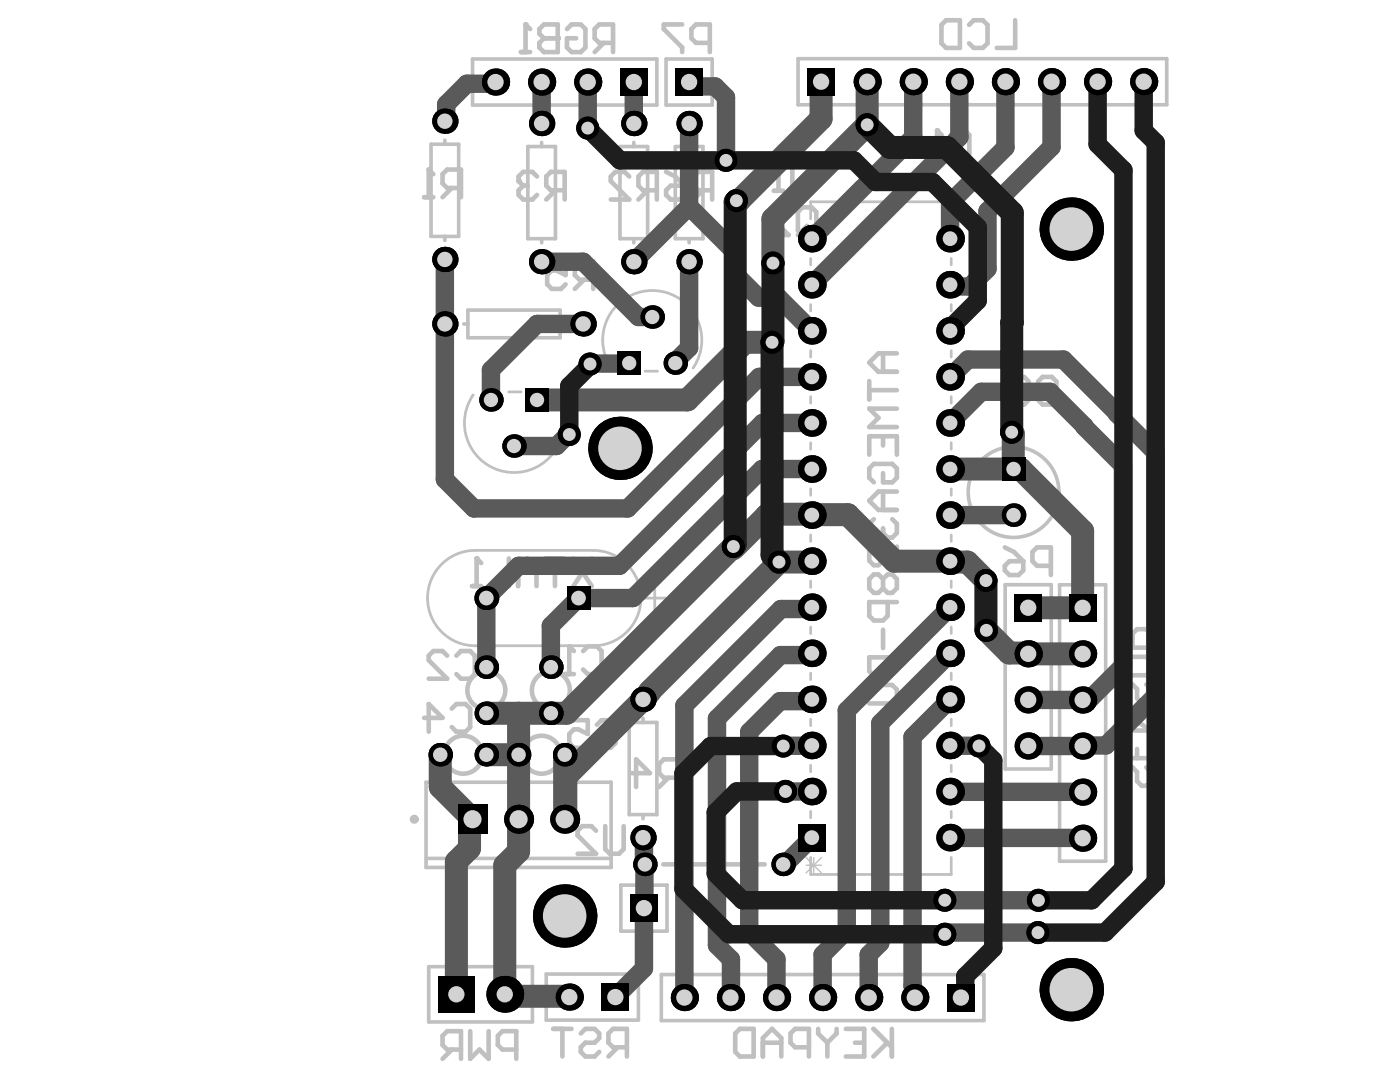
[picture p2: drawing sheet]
<svg xmlns="http://www.w3.org/2000/svg" width="279mm" height="216mm" viewBox="0 0 279 216" stroke-linecap="round" stroke-linejoin="round" font-family="sans-serif">
<g fill="none" stroke="#c0c0c0" stroke-width=".72">
<path d="M94.3 11.8h36.8v9.2h-36.8zM132.9 11.8h9.2v9.2h-9.2zM159.3 11.7h73.5v9.2h-73.5zM86 28.8h5.5v18.4h-5.5zM88.8 28v.8M105.3 29.2h5.6v18.4h-5.6zM108.1 28.4v.8M123.7 29.2h5.5v18.4h-5.5zM126.5 28.4v.8M134.8 29.2h5.5v18.4h-5.5zM137.5 28.4v.8M88.8 47.2v.8"/>
<path d="M108.1 47.6v.9M126.5 47.6v.9M137.5 47.6v.9M92.6 64.6h.8M93.4 61.9h18.4v5.5h-18.4zM111.8 64.6h.8M200.6 116.7h9.2v36.7h-9.2zM211.5 116.7h9.2v55.1h-9.2zM85 156.1h37v17h-37zM125.6 144.2h5.5v18.3h-5.5zM128.3 143.3v.9M85 171.3h37"/>
<path d="M123.9 176.6h9.2v9.2h-9.2zM128.3 162.5v.9M85.6 192.9h20.7v11h-20.7zM109 194.4h18.4v9.2h-18.4zM132 194.5h64.4v9.2h-64.4z"/>
</g>
<g fill="none" stroke="#c0c0c0" stroke-width=".55">
<path d="M161.8 43.7v-3.4h28v3.4M161.8 51.6v1.3M189.8 51.6v1.3M101.5 78.2h2.5M128.7 74.1h2.5M161.8 60.8v1.3M161.8 70v1.2M161.8 79.2v1.2M189.8 60.8v1.3M189.8 70v1.2M189.8 79.2v1.2M161.8 88.4v1.2"/>
<path d="M161.8 97.5v1.3M189.8 88.4v1.2M189.8 97.5v1.3M94.8 109.8h23.6M128.4 119.3h4.6M130.7 117v4.6M161.8 106.7v1.3M161.8 115.9v1.3M189.8 106.7v1.3M189.8 115.9v1.3M94.8 128.9h23.6M161.8 125.1v1.3"/>
<path d="M161.8 134.3v1.3M189.8 125.1v1.3M189.8 134.3v1.3M161.8 143.5v1.3M161.8 152.7v1.3M189.8 143.5v1.3M189.8 152.7v1.3M161.8 161.9v1.3M189.8 161.9v1.3M189.8 171.1v3.4h-28v-3.4"/>
</g>
<path d="M111.3 4.9v5.5h-2.7l-1-.9v-.9l1-1h2.7M113.2 5.8l.9-.9h1.8l.9 .9v3.7l-.9 .9h-1.8l-.9-.9v-1.9h1.8M120.5 8.6l-1.8 1.8M122.3 8.6h-2.7l-.9-1v-1.8l.9-.9h2.7v5.5M132.4 172.5h20.2" fill="none" stroke="#c0c0c0" stroke-width=".92"/>
<path d="M200.4 85.9h3.6M202.2 84v3.7" fill="none" stroke="#c0c0c0" stroke-width=".54"/>
<path d="M160.9 171.1l3 3.1M160.9 172.7h3M162.4 171.1v3.1M163.9 171.1l-3 3.1" fill="none" stroke="#c0c0c0" stroke-width=".28"/>
<circle cx="111.3" cy="7.6" r=".46" fill="#c0c0c0"/>
<path d="M104 10.4h1.8M104.9 4.9v5.5M111.3 4.9h-2.7l-1 .9v.9l1 .9h2.7" fill="none" stroke="#c0c0c0" stroke-width=".92"/>
<circle cx="104.9" cy="4.9" r=".46" fill="#c0c0c0"/>
<path d="M104.9 4.9l.9 .9M107.2 35.2l-.9-.9h-1.9l-.9 .9v.9M110.9 38l-1.9 1.8M112.7 38h-2.8l-.9-.9v-1.9l.9-.9h2.8v5.5M132.9 34.3l1.9 .9 1.8 1.9M132.9 38l.9-.9h2.8v1.8l-.9 .9h-1.9l-.9-.9zM140.3 38l-1.9 1.8M142.1 38h-2.7l-1-.9v-1.9l1-.9h2.7v5.5M109.2 52.1h3.7v2.8l-1.9-.9h-.9l-.9 .9v1.8l.9 .9h1.9l.9-.9M116.6 55.8l-1.9 1.8M118.4 55.8h-2.8l-.9-.9v-1.8l.9-1h2.8v5.5" fill="none" stroke="#c0c0c0" stroke-width=".92"/>
<circle cx="103.5" cy="36.1" r=".46" fill="#c0c0c0"/>
<path d="M84.6 39.4h1.9M85.6 33.8v5.6M90.2 37.5l-1.9 1.9M92 37.5h-2.8l-.9-.9v-1.8l.9-1h2.8v5.6M103.5 36.1l.9 1M104.4 37.1h.9M104.4 37.1l-.9 .9v.9l.9 .9h1.9l.9-.9M125.6 35.2l-.9-.9h-1.9l-.9 .9v.9l3.7 3.7h-3.7M129.2 38l-1.8 1.8M131.1 38h-2.8l-.9-.9v-1.9l.9-.9h2.8v5.5" fill="none" stroke="#c0c0c0" stroke-width=".92"/>
<circle cx="85.6" cy="33.8" r=".46" fill="#c0c0c0"/>
<path d="M85.6 33.8l.9 1M186.1 31.5h1.8M187 26v5.5M189.8 26.9l.9-.9h1.8l.9 .9v3.7l-.9 .9h-1.8l-.9-.9zM191.6 29.7l-1.8 1.8M157.4 42.3l-.9-.9h-1.9l-.9 .9v.9l3.7 3.7h-3.7M159.2 42.3l1-.9h1.8l.9 .9v3.7l-.9 .9h-1.8l-1-.9zM161.1 45.1l-1.9 1.8" fill="none" stroke="#c0c0c0" stroke-width=".92"/>
<circle cx="187" cy="26" r=".46" fill="#c0c0c0"/>
<g fill="none" stroke="#c0c0c0" stroke-width=".92">
<path d="M136.1 4.9h-3.6v.9l3.6 3.7v.9M141.7 8.6h-2.8l-.9-1v-1.8l.9-.9h2.8v5.5M187.9 5l.9-1h2.8v5.6h-2.8l-.9-1zM193.4 5l.9-1h1.9l.9 1v3.6l-.9 1h-1.9l-.9-1M202.6 4v5.6h-3.7M187 26l.9 .9M94.2 116.9h1.8M95.1 111.4v5.5M101.6 111.4v5.5h-3.7M103.4 116.9v-3.6l1.8-1.9 1.9 1.9v3.6M103.4 114.2h3.7M108.9 111.4h3.7"/>
<path d="M110.7 111.4v5.5M114.4 111.4l3.7 5.5M118.1 111.4l-3.7 5.5M200.5 109.2l1.9 .9 1.8 1.9M200.5 112.9l1-.9h2.7v1.8l-.9 .9h-1.8l-1-.9zM209.7 112.9h-2.7l-1-.9v-1.9l1-.9h2.7v5.5M84.6 143.2h3.7l-2.7-2.7v5.5M90.2 141.4l.9-.9h1.8l.9 .9v3.7l-.9 .9h-1.8l-.9-.9M113.6 143.7h3.7v2.8l-1.8-1h-1l-.9 1v1.8l.9 .9h1.9l.9-.9M119.1 144.6l1-.9h1.8l.9 .9v3.7l-.9 .9h-1.8l-1-.9M118.9 165.8l-.9-1h-1.8l-.9 1v.9l3.6 3.7h-3.6M120.8 164.8v4.6l.9 1h1.8l1-1v-4.6"/>
<path d="M90.2 209.4l-1.9 1.9M92 209.4h-2.8l-.9-.9v-1.8l.9-.9h2.8v5.5M93.8 205.8v5.5l1.9-1.9 1.8 1.9v-5.5M103 209.4h-2.7l-.9-.9v-1.8l.9-.9h2.7v5.5M146.7 206.2l.9-.9h2.8v5.5h-2.8l-.9-.9zM152.2 208.1h3.7M152.2 210.8v-3.7l1.9-1.8 1.8 1.8v3.7M161.4 209h-2.7l-.9-.9v-1.9l.9-.9h2.7v5.5M163.3 205.3v.9l1.8 1.9M165.1 208.1v2.7M167 205.3v.9l-1.9 1.9M168.8 205.3h3.7v5.5h-3.7"/>
<path d="M170.6 208.1h1.9M174.3 205.3l3.7 3.7M177.1 208.1l-2.8 2.7M178 205.3v5.5"/>
</g>
<circle cx="95.1" cy="111.4" r=".46" fill="#c0c0c0"/>
<path d="M154.4 38.1h1.9M155.4 32.5v5.6M158.1 32.5v4.6l.9 1h1.9l.9-1v-4.6M95.1 111.4l.9 1" fill="none" stroke="#c0c0c0" stroke-width=".92"/>
<circle cx="155.4" cy="32.5" r=".46" fill="#c0c0c0"/>
<path d="M155.4 32.5l.9 1M173.5 76v3.7M173.5 77.9h5.5M176.2 70.5v3.7M179 70.5h-3.7l-1.8 1.8 1.8 1.9h3.7M173.5 90.7v-3.6h5.5v3.6M176.2 87.1v1.8M176.2 94.4v1.8h1.9l.9-.9v-1.8l-.9-.9h-3.7l-.9 .9v1.8l.9 .9M176.2 98.1v3.7M179 81.5h-5.5l1.8 1.9-1.8 1.8h5.5M179 98.1h-3.7l-1.8 1.8 1.8 1.9h3.7M174.4 103.6l-.9 .9v1.9l.9 .9h.9" fill="none" stroke="#c0c0c0" stroke-width=".92"/>
<circle cx="175.3" cy="107.3" r=".46" fill="#c0c0c0"/>
<g fill="none" stroke="#c0c0c0" stroke-width=".92">
<path d="M205.3 76.1l-.9-.9h-1.8l-1 .9v.9M207.2 76.1l.9-.9h1.8l.9 .9v3.7l-.9 .9h-1.8l-.9-.9M174.4 109.1l-.9 .9v1.9l.9 .9h.9l3.7-3.7v3.7M176.2 106.4l-.9 .9M176.2 105.4v1M176.2 115.5v1.9M176.2 115.5l1-.9h.9l.9 .9v1.9l-.9 .9h-.9l-1-.9M176.2 115.5l-.9-.9h-.9l-.9 .9v1.9l.9 .9h.9l.9-.9M178.1 103.6l.9 .9v1.9l-.9 .9h-.9l-1-.9M89.2 130.8l-.9-.9h-1.8l-.9 .9v.9l3.6 3.7h-3.6M91.1 130.8l.9-.9h1.8l1 .9v3.7l-1 .9h-1.8l-.9-.9M173.5 136.7h4.6l.9 .9v1.8l-.9 1h-4.6"/>
<path d="M176.2 125.7v3.6M177.2 120.1v2.8l-1 .9h-1.8l-.9-.9v-2.8h5.5M177.2 131.2v2.7l-1 .9h-1.8l-.9-.9v-2.7h5.5M224.2 129.2h5.5v-2.7l-.9-.9h-1.9l-.9 .9v2.7M224.2 132l.9-.9h3.7l.9 .9v1.8l-.9 .9h-3.7l-.9-.9zM224.2 125.6l1.8 1.8M228.8 136.6l.9 .9v1.8l-.9 1h-1l-.9-1v-1.8l-.9-.9h-.9l-.9 .9v1.8l.9 1M126 154.3h3.7l-2.7-2.8v5.5M133.4 155.2l-1.9 1.8M135.2 155.2h-2.7l-1-.9v-1.9l1-.9h2.7v5.5M224.2 147.6v3.7h5.5v-3.7M226.9 149.4v1.9"/>
<path d="M228.8 153.1l.9 .9v1.9l-.9 .9h-1l-.9-.9v-1.9l-.9-.9h-.9l-.9 .9v1.9l.9 .9M229.7 142.1h-5.5l5.5 3.7h-5.5M110.4 205.3h3.7M112.2 205.3v5.5M115.9 206.2l.9-.9h1.9l.9 .9v.9l-.9 1h-1.9l-.9 .9v.9l.9 .9h1.9l.9-.9M123.3 209l-1.9 1.8M125.1 209h-2.7l-1-.9v-1.9l1-.9h2.7v5.5"/>
</g>
<circle cx="201.6" cy="77" r=".46" fill="#c0c0c0"/>
<path d="M201.6 77l1 1M202.6 78h.9M202.6 78l-1 .9v.9l1 .9h1.8l.9-.9M112.7 134.5h1.8M113.6 129v5.5M116.4 129.9l.9-.9h1.8l1 .9v3.7l-1 .9h-1.8l-.9-.9" fill="none" stroke="#c0c0c0" stroke-width=".92"/>
<circle cx="113.6" cy="129" r=".46" fill="#c0c0c0"/>
<path d="M95.4 134.3a3.8 3.8 0 0 0-2.1 3.4 3.8 3.8 0 0 0 2.1 3.4M98.8 134.3a3.8 3.8 0 0 1 2.1 3.4 3.8 3.8 0 0 1-2.1 3.4M108.2 134.3a3.8 3.8 0 0 0-2.1 3.4 3.8 3.8 0 0 0 2.1 3.4M111.6 134.3a3.8 3.8 0 0 1 2.1 3.4 3.8 3.8 0 0 1-2.1 3.4M113.6 129l.9 .9M89.1 148.9a3.8 3.8 0 0 1 3.4-2.1 3.8 3.8 0 0 1 3.4 2.1M89.1 152.3a3.8 3.8 0 0 0 3.4 2.1 3.8 3.8 0 0 0 3.4-2.1M104.7 152.3a3.8 3.8 0 0 0 3.4 2.1 3.8 3.8 0 0 0 3.4-2.1M104.7 148.9a3.8 3.8 0 0 1 3.4-2.1 3.8 3.8 0 0 1 3.4 2.1" fill="none" stroke="#c0c0c0" stroke-width=".92"/>
<g fill="none" stroke="#c0c0c0" stroke-width=".55">
<path d="M110.4 78.4a9.9 9.9 0 0 1-7.6 15.9 9.9 9.9 0 0 1-8.4-15.5M138.3 73.5a9.9 9.9 0 0 0-8.4-15.5 9.9 9.9 0 0 0-7.6 15.8M94.8 109.8a9.5 9.5 0 0 0-9.5 9.5 9.5 9.5 0 0 0 9.5 9.6M118.4 109.8a9.5 9.5 0 0 1 9.5 9.5 9.5 9.5 0 0 1-9.5 9.6"/>
<circle cx="112.2" cy="78.9" r=".46"/>
<circle cx="120.5" cy="73.4" r=".46"/>
</g>
<circle cx="82.7" cy="163.5" r=".45" fill="none" stroke="#c0c0c0" stroke-width=".9"/>
<circle cx="202.3" cy="98.2" r="9.1" fill="none" stroke="#c0c0c0" stroke-width=".72"/>
<path d="M98.9 16.4l-.3 .3h-5.4l-4.2 4.1v3.1l-.2 .3M117.3 16.4v9.2M126.5 16.4v8.2M137.5 16.4l.9 .8h4.3l2.2 2.2v12.6M137.5 24.6v16.6l9.2 9.2v4.3l4.7 4.7M88.8 51.8v43.9l5.8 5.8h30.7l26.2-26.3h10.1M108.1 52.2h8.3l11 11.1h2.8M137.5 52.2v17.2l-2.7 2.8v.3M155.4 59.4l6.6 6.6M116.4 64.6h-9.2l-9.2 9.2v6l-.2-.2M125.5 72.5l-7.7 .1M113.6 86.7h-.2l-2.3 2.3h-8.5" fill="none" stroke="#5a5a5a" stroke-width="3.7"/>
<path d="M163.9 16.3v7.4l-16.4 16.3h-.5M154.1 68.3h-5.4l-11.5 11.5h-30M128.3 139.6l-15.4 15.4M87.9 150.6v6.4l6.4 6.5-.6 .6v5.2l-2.6 2.6v26.5M97.1 142.3h12.8M103.5 142.3v8.3h-6.4M112.7 150.6v12.9" fill="none" stroke="#5a5a5a" stroke-width="4.6"/>
<circle cx="162" cy="66" r="1.84" fill="#5a5a5a"/>
<path d="M108.1 16.4v8.2M137.5 41.2l-11 11M151.4 59.4h4M162 84.4h-9.8l-28.6 28.5h-20.1l-6.4 6.4v13.8M162 93.6h-9.9l-25.8 25.7h-10.8l-5.6 5.6v8.2" fill="none" stroke="#5a5a5a" stroke-width="3.7"/>
<path d="M201.9 86.2l.3 .4v6.9h1.4l12.5 12.5v15.3M146.4 109.1l-33.3 33.2h-3.2" fill="none" stroke="#5a5a5a" stroke-width="4.6"/>
<circle cx="97.1" cy="142.3" r="2.3" fill="#5a5a5a"/>
<path d="M189.6 93.6h.1M189.6 93.6h12.7M146.4 109.1v.4M152.9 102.9l-6.1 6.2M155.5 112.2l-25.8 25.7v.2l-1.4 1.5M162 102.8l7.2-.1 9.3 9.3M103.5 150.6v19.3l-2.8 2.8v25.7l.4 .4h12.4l.1 .2M112.9 155v8.2l-.2 .3" fill="none" stroke="#5a5a5a" stroke-width="4.6"/>
<path d="M189.6 102.8h.1M189.6 102.8h12.7M202.3 102.8h.1M161.7 121.5h-5.9l-19.2 19.3M161.7 130.7h-5.9l-12.7 12.7M161.7 139.9h-6l-6.2 6.1M128.3 167.1l.2 .2v5l.2 .2-.2 8.7v12.1l-5.7 5.7M162 167.1l-5.1 5.2h-.4l-.2 .2" fill="none" stroke="#5a5a5a" stroke-width="3.7"/>
<circle cx="152.9" cy="102.9" r="2.3" fill="#5a5a5a"/>
<path d="M173.1 16.3v8.6l-18.8 18.8v8.8M161.8 102.6h-8.5l-.4 .3M162 112l-.2 .2h-6.3M178.5 112h11.1l.2 .2h3.3l3.7 3.6M196.9 125.8l4.5 4.5h3.6l.2 .2h10.9M205.2 121.3h.1M205.2 121.3h10.9" fill="none" stroke="#5a5a5a" stroke-width="4.6"/>
<g fill="none" stroke="#5a5a5a" stroke-width="3.7">
<path d="M182.3 16.3v11.1l-20.3 20.2M191.5 16.3v11.1l-29.5 29.4M200.7 16.3v13.1l-11.1 11.1v7.1M209.9 16.3v13l-12.8 12.8v11.5l-3.5 3.6h-3.6l-.4-.4M125.6 72.5h-.1M189.6 75.2l3.6-3.5h19l18.3 18.5v48.7l-9.8 9.8-15.5 .1M189.6 84.4l6.2-6.2h13.8l14.5 14.7v40l-6.4 6.4h-1.3l-.3 .4h-10.9M162 121.2l-.3 .3M162 130.4l-.3 .3M162 139.6l-.3 .3M189.6 139.6l-7.5 7.4v49.7l.1 .1v1.9l.4 .4M189.6 130.4l-13.9 13.9v43.9l-2.3 2.3v8.6"/>
<path d="M189.6 121.2l-20.6 20.6v43.9l-4.8 4.8v8.6M205.2 139.7h.1M136.6 140.8v58.3M143.1 143.4v45.2l2.8 2.8-.1 7.7M149.5 146v40l5.5 5.4v7.7M156.8 157.9h.1M156.8 157.9h5.2M162 148.7l-5.7 .2M189.6 157.9l26.5 .2M189.6 148.7l5.8 .1M188.6 179.6h18.6M189.6 167.1l26.5 .2"/>
<path d="M207.2 179.6h.1M207.2 186.1h-18.1l-.3 .3h-.2"/>
</g>
<circle cx="113.6" cy="86.7" r="2.3" fill="#000"/>
<circle cx="113.6" cy="86.7" r="1.29" fill="#d2d2d2"/>
<circle cx="117.8" cy="72.6" r="2.3" fill="#000"/>
<circle cx="117.8" cy="72.6" r="1.29" fill="#d2d2d2"/>
<circle cx="196.9" cy="125.8" r="2.3" fill="#000"/>
<circle cx="196.9" cy="125.8" r="1.29" fill="#d2d2d2"/>
<circle cx="196.8" cy="115.8" r="2.3" fill="#000"/>
<circle cx="196.8" cy="115.8" r="1.29" fill="#d2d2d2"/>
<circle cx="207.2" cy="186.1" r="2.3" fill="#000"/>
<circle cx="207.2" cy="186.1" r="1.29" fill="#d2d2d2"/>
<circle cx="207.2" cy="179.6" r="2.3" fill="#000"/>
<circle cx="207.2" cy="179.6" r="1.29" fill="#d2d2d2"/>
<circle cx="195.4" cy="148.8" r="2.3" fill="#000"/>
<circle cx="195.4" cy="148.8" r="1.29" fill="#d2d2d2"/>
<circle cx="154.1" cy="68.3" r="2.3" fill="#000"/>
<circle cx="154.1" cy="68.3" r="1.29" fill="#d2d2d2"/>
<circle cx="144.9" cy="32" r="2.3" fill="#000"/>
<circle cx="144.9" cy="32" r="1.29" fill="#d2d2d2"/>
<circle cx="117.3" cy="25.6" r="2.3" fill="#000"/>
<circle cx="117.3" cy="25.6" r="1.29" fill="#d2d2d2"/>
<circle cx="147" cy="40" r="2.3" fill="#000"/>
<circle cx="147" cy="40" r="1.29" fill="#d2d2d2"/>
<circle cx="201.9" cy="86.2" r="2.3" fill="#000"/>
<circle cx="201.9" cy="86.2" r="1.29" fill="#d2d2d2"/>
<circle cx="155.5" cy="112.2" r="2.3" fill="#000"/>
<circle cx="155.5" cy="112.2" r="1.29" fill="#d2d2d2"/>
<circle cx="156.8" cy="157.9" r="2.3" fill="#000"/>
<circle cx="156.8" cy="157.9" r="1.29" fill="#d2d2d2"/>
<circle cx="156.3" cy="148.9" r="2.3" fill="#000"/>
<circle cx="156.3" cy="148.9" r="1.29" fill="#d2d2d2"/>
<circle cx="188.6" cy="179.6" r="2.3" fill="#000"/>
<circle cx="188.6" cy="179.6" r="1.29" fill="#d2d2d2"/>
<circle cx="188.6" cy="186.4" r="2.3" fill="#000"/>
<circle cx="188.6" cy="186.4" r="1.29" fill="#d2d2d2"/>
<circle cx="173.1" cy="24.9" r="2.3" fill="#000"/>
<circle cx="173.1" cy="24.9" r="1.29" fill="#d2d2d2"/>
<circle cx="154.3" cy="52.5" r="2.3" fill="#000"/>
<circle cx="154.3" cy="52.5" r="1.29" fill="#d2d2d2"/>
<circle cx="146.4" cy="109.1" r="2.3" fill="#000"/>
<circle cx="146.4" cy="109.1" r="1.29" fill="#d2d2d2"/>
<circle cx="216.1" cy="167.3" r="2.71" fill="#000"/>
<circle cx="216.1" cy="167.3" r="1.63" fill="#d2d2d2"/>
<path d="M189.1 196.3h5.4v5.5h-5.4z" fill-rule="evenodd" fill="#000"/>
<circle cx="191.8" cy="199.1" r="1.63" fill="#d2d2d2"/>
<circle cx="182.6" cy="199.1" r="2.71" fill="#000"/>
<circle cx="182.6" cy="199.1" r="1.63" fill="#d2d2d2"/>
<circle cx="173.4" cy="199.1" r="2.71" fill="#000"/>
<circle cx="173.4" cy="199.1" r="1.63" fill="#d2d2d2"/>
<circle cx="213.8" cy="197.5" r="6.3" fill="#000"/>
<circle cx="213.8" cy="197.5" r="4.3" fill="#d2d2d2"/>
<circle cx="189.6" cy="157.9" r="2.76" fill="#000"/>
<circle cx="189.6" cy="157.9" r="1.47" fill="#d2d2d2"/>
<circle cx="189.6" cy="167.1" r="2.76" fill="#000"/>
<circle cx="189.6" cy="167.1" r="1.47" fill="#d2d2d2"/>
<circle cx="216.1" cy="158.1" r="2.71" fill="#000"/>
<circle cx="216.1" cy="158.1" r="1.63" fill="#d2d2d2"/>
<circle cx="216.1" cy="148.9" r="2.71" fill="#000"/>
<circle cx="216.1" cy="148.9" r="1.63" fill="#d2d2d2"/>
<circle cx="205.2" cy="148.8" r="2.71" fill="#000"/>
<circle cx="205.2" cy="148.8" r="1.63" fill="#d2d2d2"/>
<circle cx="189.6" cy="148.7" r="2.76" fill="#000"/>
<circle cx="189.6" cy="148.8" r="1.47" fill="#d2d2d2"/>
<circle cx="216.1" cy="139.7" r="2.71" fill="#000"/>
<circle cx="216.1" cy="139.7" r="1.63" fill="#d2d2d2"/>
<circle cx="205.2" cy="139.7" r="2.71" fill="#000"/>
<circle cx="205.2" cy="139.7" r="1.63" fill="#d2d2d2"/>
<circle cx="189.6" cy="139.6" r="2.76" fill="#000"/>
<circle cx="189.6" cy="139.6" r="1.47" fill="#d2d2d2"/>
<circle cx="216.1" cy="130.5" r="2.71" fill="#000"/>
<circle cx="216.1" cy="130.5" r="1.63" fill="#d2d2d2"/>
<circle cx="205.2" cy="130.5" r="2.71" fill="#000"/>
<circle cx="205.2" cy="130.5" r="1.63" fill="#d2d2d2"/>
<circle cx="189.6" cy="130.4" r="2.76" fill="#000"/>
<circle cx="189.6" cy="130.4" r="1.47" fill="#d2d2d2"/>
<path d="M213.3 118.6h5.5v5.4h-5.5z" fill-rule="evenodd" fill="#000"/>
<circle cx="216.1" cy="121.3" r="1.63" fill="#d2d2d2"/>
<path d="M202.5 118.6h5.4v5.4h-5.4z" fill-rule="evenodd" fill="#000"/>
<circle cx="205.2" cy="121.3" r="1.63" fill="#d2d2d2"/>
<circle cx="189.6" cy="121.2" r="2.76" fill="#000"/>
<circle cx="189.6" cy="121.2" r="1.47" fill="#d2d2d2"/>
<circle cx="155" cy="199.1" r="2.71" fill="#000"/>
<circle cx="155" cy="199.1" r="1.63" fill="#d2d2d2"/>
<circle cx="145.8" cy="199.1" r="2.71" fill="#000"/>
<circle cx="145.8" cy="199.1" r="1.63" fill="#d2d2d2"/>
<circle cx="136.6" cy="199.1" r="2.71" fill="#000"/>
<circle cx="136.6" cy="199.1" r="1.63" fill="#d2d2d2"/>
<path d="M120.1 196.2h5.4v5.5h-5.4z" fill-rule="evenodd" fill="#000"/>
<circle cx="122.8" cy="199" r="1.63" fill="#d2d2d2"/>
<circle cx="113.6" cy="199" r="2.71" fill="#000"/>
<circle cx="113.6" cy="199" r="1.63" fill="#d2d2d2"/>
<circle cx="100.7" cy="198.4" r="3.7" fill="#000"/>
<circle cx="100.7" cy="198.4" r="1.63" fill="#d2d2d2"/>
<path d="M87.4 194.7h7.4v7.4h-7.4z" fill-rule="evenodd" fill="#000"/>
<circle cx="91.1" cy="198.4" r="1.63" fill="#d2d2d2"/>
<circle cx="112.7" cy="182.8" r="6.3" fill="#000"/>
<circle cx="112.7" cy="182.8" r="4.3" fill="#d2d2d2"/>
<path d="M125.8 178.5h5.4v5.4h-5.4z" fill-rule="evenodd" fill="#000"/>
<circle cx="128.5" cy="181.2" r="1.63" fill="#d2d2d2"/>
<circle cx="156.3" cy="172.5" r="2.35" fill="#000"/>
<circle cx="156.3" cy="172.5" r="1.45" fill="#d2d2d2"/>
<circle cx="128.7" cy="172.5" r="2.35" fill="#000"/>
<circle cx="128.7" cy="172.5" r="1.45" fill="#d2d2d2"/>
<circle cx="128.3" cy="167.1" r="2.53" fill="#000"/>
<circle cx="128.3" cy="167.1" r="1.54" fill="#d2d2d2"/>
<path d="M91.4 160.6h5.8v5.8h-5.8z" fill-rule="evenodd" fill="#000"/>
<circle cx="94.3" cy="163.5" r="1.81" fill="#d2d2d2"/>
<circle cx="103.5" cy="163.5" r="2.89" fill="#000"/>
<circle cx="103.5" cy="163.5" r="1.81" fill="#d2d2d2"/>
<circle cx="112.7" cy="163.5" r="2.89" fill="#000"/>
<circle cx="112.7" cy="163.5" r="1.81" fill="#d2d2d2"/>
<circle cx="87.9" cy="150.6" r="2.35" fill="#000"/>
<circle cx="87.9" cy="150.6" r="1.45" fill="#d2d2d2"/>
<circle cx="97.1" cy="150.6" r="2.35" fill="#000"/>
<circle cx="97.1" cy="150.6" r="1.45" fill="#d2d2d2"/>
<circle cx="103.5" cy="150.6" r="2.35" fill="#000"/>
<circle cx="103.5" cy="150.6" r="1.45" fill="#d2d2d2"/>
<circle cx="112.7" cy="150.6" r="2.35" fill="#000"/>
<circle cx="112.7" cy="150.6" r="1.45" fill="#d2d2d2"/>
<circle cx="97.1" cy="142.3" r="2.35" fill="#000"/>
<circle cx="97.1" cy="142.3" r="1.45" fill="#d2d2d2"/>
<circle cx="109.9" cy="142.3" r="2.35" fill="#000"/>
<circle cx="109.9" cy="142.3" r="1.45" fill="#d2d2d2"/>
<circle cx="128.3" cy="139.6" r="2.53" fill="#000"/>
<circle cx="128.3" cy="139.6" r="1.54" fill="#d2d2d2"/>
<circle cx="109.9" cy="133.1" r="2.35" fill="#000"/>
<circle cx="109.9" cy="133.1" r="1.45" fill="#d2d2d2"/>
<circle cx="97.1" cy="133.1" r="2.35" fill="#000"/>
<circle cx="97.1" cy="133.1" r="1.45" fill="#d2d2d2"/>
<path d="M113.1 116.9h4.7v4.8h-4.7z" fill-rule="evenodd" fill="#000"/>
<circle cx="115.5" cy="119.3" r="1.47" fill="#d2d2d2"/>
<circle cx="97.1" cy="119.3" r="2.39" fill="#000"/>
<circle cx="97.1" cy="119.3" r="1.47" fill="#d2d2d2"/>
<circle cx="189.6" cy="66" r="2.76" fill="#000"/>
<circle cx="189.6" cy="66" r="1.47" fill="#d2d2d2"/>
<circle cx="162" cy="75.2" r="2.76" fill="#000"/>
<circle cx="162" cy="75.2" r="1.47" fill="#d2d2d2"/>
<circle cx="162" cy="66" r="2.76" fill="#000"/>
<circle cx="162" cy="66" r="1.47" fill="#d2d2d2"/>
<circle cx="189.6" cy="75.2" r="2.76" fill="#000"/>
<circle cx="189.6" cy="75.2" r="1.47" fill="#d2d2d2"/>
<circle cx="189.6" cy="56.8" r="2.76" fill="#000"/>
<circle cx="189.6" cy="56.8" r="1.47" fill="#d2d2d2"/>
<circle cx="162" cy="56.8" r="2.76" fill="#000"/>
<circle cx="162" cy="56.8" r="1.47" fill="#d2d2d2"/>
<circle cx="189.6" cy="47.6" r="2.76" fill="#000"/>
<circle cx="189.6" cy="47.6" r="1.47" fill="#d2d2d2"/>
<circle cx="162" cy="47.6" r="2.76" fill="#000"/>
<circle cx="162" cy="47.6" r="1.47" fill="#d2d2d2"/>
<circle cx="213.8" cy="45.7" r="6.3" fill="#000"/>
<circle cx="213.8" cy="45.7" r="4.3" fill="#d2d2d2"/>
<circle cx="182.3" cy="16.3" r="2.71" fill="#000"/>
<circle cx="182.3" cy="16.3" r="1.63" fill="#d2d2d2"/>
<circle cx="228.2" cy="16.3" r="2.71" fill="#000"/>
<circle cx="228.2" cy="16.3" r="1.63" fill="#d2d2d2"/>
<circle cx="219.1" cy="16.3" r="2.71" fill="#000"/>
<circle cx="219.1" cy="16.3" r="1.63" fill="#d2d2d2"/>
<circle cx="209.9" cy="16.3" r="2.71" fill="#000"/>
<circle cx="209.9" cy="16.3" r="1.63" fill="#d2d2d2"/>
<circle cx="200.7" cy="16.3" r="2.71" fill="#000"/>
<circle cx="200.7" cy="16.3" r="1.63" fill="#d2d2d2"/>
<circle cx="191.5" cy="16.3" r="2.71" fill="#000"/>
<circle cx="191.5" cy="16.3" r="1.63" fill="#d2d2d2"/>
<circle cx="173.1" cy="16.3" r="2.71" fill="#000"/>
<circle cx="173.1" cy="16.3" r="1.63" fill="#d2d2d2"/>
<path d="M161.2 13.6h5.4v5.4h-5.4z" fill-rule="evenodd" fill="#000"/>
<circle cx="163.9" cy="16.3" r="1.63" fill="#d2d2d2"/>
<circle cx="88.8" cy="64.6" r="2.53" fill="#000"/>
<circle cx="88.8" cy="64.6" r="1.54" fill="#d2d2d2"/>
<circle cx="116.4" cy="64.6" r="2.53" fill="#000"/>
<circle cx="116.4" cy="64.6" r="1.54" fill="#d2d2d2"/>
<circle cx="130.2" cy="63.3" r="2.34" fill="#000"/>
<circle cx="130.2" cy="63.3" r="1.43" fill="#d2d2d2"/>
<circle cx="137.5" cy="52.2" r="2.53" fill="#000"/>
<circle cx="137.5" cy="52.2" r="1.54" fill="#d2d2d2"/>
<circle cx="126.5" cy="52.2" r="2.53" fill="#000"/>
<circle cx="126.5" cy="52.2" r="1.54" fill="#d2d2d2"/>
<circle cx="108.1" cy="52.2" r="2.53" fill="#000"/>
<circle cx="108.1" cy="52.2" r="1.54" fill="#d2d2d2"/>
<circle cx="88.8" cy="51.8" r="2.53" fill="#000"/>
<circle cx="88.8" cy="51.8" r="1.54" fill="#d2d2d2"/>
<circle cx="137.5" cy="24.6" r="2.53" fill="#000"/>
<circle cx="137.5" cy="24.6" r="1.54" fill="#d2d2d2"/>
<circle cx="126.5" cy="24.6" r="2.53" fill="#000"/>
<circle cx="126.5" cy="24.6" r="1.54" fill="#d2d2d2"/>
<circle cx="108.1" cy="24.6" r="2.53" fill="#000"/>
<circle cx="108.1" cy="24.6" r="1.54" fill="#d2d2d2"/>
<circle cx="88.8" cy="24.2" r="2.53" fill="#000"/>
<circle cx="88.8" cy="24.2" r="1.54" fill="#d2d2d2"/>
<path d="M134.8 13.7h5.4v5.4h-5.4z" fill-rule="evenodd" fill="#000"/>
<circle cx="137.5" cy="16.4" r="1.63" fill="#d2d2d2"/>
<path d="M123.8 13.7h5.4v5.4h-5.4z" fill-rule="evenodd" fill="#000"/>
<circle cx="126.5" cy="16.4" r="1.63" fill="#d2d2d2"/>
<circle cx="117.3" cy="16.4" r="2.71" fill="#000"/>
<circle cx="117.3" cy="16.4" r="1.63" fill="#d2d2d2"/>
<circle cx="108.1" cy="16.4" r="2.71" fill="#000"/>
<circle cx="108.1" cy="16.4" r="1.63" fill="#d2d2d2"/>
<circle cx="98.9" cy="16.4" r="2.71" fill="#000"/>
<circle cx="98.9" cy="16.4" r="1.63" fill="#d2d2d2"/>
<circle cx="162" cy="84.4" r="2.76" fill="#000"/>
<circle cx="162" cy="84.4" r="1.47" fill="#d2d2d2"/>
<circle cx="162" cy="112" r="2.76" fill="#000"/>
<circle cx="162" cy="112" r="1.47" fill="#d2d2d2"/>
<circle cx="162" cy="102.8" r="2.76" fill="#000"/>
<circle cx="162" cy="102.8" r="1.47" fill="#d2d2d2"/>
<circle cx="162" cy="93.6" r="2.76" fill="#000"/>
<circle cx="162" cy="93.6" r="1.47" fill="#d2d2d2"/>
<circle cx="162" cy="139.6" r="2.76" fill="#000"/>
<circle cx="162" cy="139.6" r="1.47" fill="#d2d2d2"/>
<circle cx="162" cy="130.4" r="2.76" fill="#000"/>
<circle cx="162" cy="130.4" r="1.47" fill="#d2d2d2"/>
<circle cx="162" cy="121.2" r="2.76" fill="#000"/>
<circle cx="162" cy="121.2" r="1.47" fill="#d2d2d2"/>
<circle cx="162" cy="148.7" r="2.76" fill="#000"/>
<circle cx="162" cy="148.8" r="1.47" fill="#d2d2d2"/>
<circle cx="164.2" cy="199.1" r="2.71" fill="#000"/>
<circle cx="164.2" cy="199.1" r="1.63" fill="#d2d2d2"/>
<path d="M159.3 164.4h5.5v5.5h-5.5z" fill-rule="evenodd" fill="#000"/>
<circle cx="162" cy="167.1" r="1.47" fill="#d2d2d2"/>
<circle cx="202.3" cy="102.8" r="2.35" fill="#000"/>
<circle cx="202.3" cy="102.8" r="1.45" fill="#d2d2d2"/>
<circle cx="189.6" cy="102.8" r="2.76" fill="#000"/>
<circle cx="189.6" cy="102.8" r="1.47" fill="#d2d2d2"/>
<path d="M199.9 91.2h4.7v4.7h-4.7z" fill-rule="evenodd" fill="#000"/>
<circle cx="202.3" cy="93.6" r="1.45" fill="#d2d2d2"/>
<circle cx="189.6" cy="93.6" r="2.76" fill="#000"/>
<circle cx="189.6" cy="93.6" r="1.47" fill="#d2d2d2"/>
<circle cx="189.6" cy="112" r="2.76" fill="#000"/>
<circle cx="189.6" cy="112" r="1.47" fill="#d2d2d2"/>
<circle cx="189.6" cy="84.4" r="2.76" fill="#000"/>
<circle cx="189.6" cy="84.4" r="1.47" fill="#d2d2d2"/>
<circle cx="162" cy="157.9" r="2.76" fill="#000"/>
<circle cx="162" cy="157.9" r="1.47" fill="#d2d2d2"/>
<circle cx="123.7" cy="89.5" r="6.3" fill="#000"/>
<circle cx="123.7" cy="89.5" r="4.3" fill="#d2d2d2"/>
<circle cx="102.6" cy="89" r="2.34" fill="#000"/>
<circle cx="102.6" cy="89" r="1.43" fill="#d2d2d2"/>
<circle cx="134.8" cy="72.5" r="2.34" fill="#000"/>
<circle cx="134.8" cy="72.5" r="1.43" fill="#d2d2d2"/>
<path d="M104.8 77.5h4.7v4.7h-4.7z" fill-rule="evenodd" fill="#000"/>
<circle cx="107.2" cy="79.8" r="1.43" fill="#d2d2d2"/>
<circle cx="98" cy="79.8" r="2.34" fill="#000"/>
<circle cx="98" cy="79.8" r="1.43" fill="#d2d2d2"/>
<path d="M123.2 70.1h4.7v4.7h-4.7z" fill-rule="evenodd" fill="#000"/>
<circle cx="125.6" cy="72.5" r="1.43" fill="#d2d2d2"/>
<path d="M219.1 16.3v12.5l5.1 5.1v139.4l-6.3 6.3h-10.7M228.2 16.3v9.8l2.4 2.4v147.5l-10.1 10.1h-13.3M117.3 25.6l6.4 6.4h46.7l4.3 4.3h11.4l9 9v14.7l-5.5 5.5v.5M117.8 72.6v.3l-4.2 4.1v9.7M205.2 139.7h.8M206 139.7h.1M216.1 139.7h.1M156.3 148.9h-14.5l-5.4 5.4v23.1l9.1 9h43.1M156.8 157.9h-9.8l-4.2 4.2v12.2l5.4 5.3h40.4M195.4 148.8l2.8 2.9v37.5l-5.6 5.6v3.4l-.8 .9M205.2 148.8l.8 .1M216.1 148.9h.1" fill="none" stroke="#1e1e1e" stroke-width="3.7"/>
<path d="M173.1 24.9l4.5 4.5h11.4l13 13.1-.1 43.7M147 40l-.3 .3v68.4l-.3 .4M154.3 52.5v15.6l-.2 .2v42.5l1.4 1.4M196.8 115.8l.1 10M205.2 130.5h-.1M215.9 130.3l.2 .2" fill="none" stroke="#1e1e1e" stroke-width="4.6"/>
<circle cx="113.6" cy="86.7" r="2.3" fill="#000"/>
<circle cx="113.6" cy="86.7" r="1.29" fill="#d2d2d2"/>
<circle cx="117.8" cy="72.6" r="2.3" fill="#000"/>
<circle cx="117.8" cy="72.6" r="1.29" fill="#d2d2d2"/>
<circle cx="196.9" cy="125.8" r="2.3" fill="#000"/>
<circle cx="196.9" cy="125.8" r="1.29" fill="#d2d2d2"/>
<circle cx="196.8" cy="115.8" r="2.3" fill="#000"/>
<circle cx="196.8" cy="115.8" r="1.29" fill="#d2d2d2"/>
<circle cx="207.2" cy="186.1" r="2.3" fill="#000"/>
<circle cx="207.2" cy="186.1" r="1.29" fill="#d2d2d2"/>
<circle cx="207.2" cy="179.6" r="2.3" fill="#000"/>
<circle cx="207.2" cy="179.6" r="1.29" fill="#d2d2d2"/>
<circle cx="195.4" cy="148.8" r="2.3" fill="#000"/>
<circle cx="195.4" cy="148.8" r="1.29" fill="#d2d2d2"/>
<circle cx="154.1" cy="68.3" r="2.3" fill="#000"/>
<circle cx="154.1" cy="68.3" r="1.29" fill="#d2d2d2"/>
<circle cx="144.9" cy="32" r="2.3" fill="#000"/>
<circle cx="144.9" cy="32" r="1.29" fill="#d2d2d2"/>
<circle cx="117.3" cy="25.6" r="2.3" fill="#000"/>
<circle cx="117.3" cy="25.6" r="1.29" fill="#d2d2d2"/>
<circle cx="147" cy="40" r="2.3" fill="#000"/>
<circle cx="147" cy="40" r="1.29" fill="#d2d2d2"/>
<circle cx="201.9" cy="86.2" r="2.3" fill="#000"/>
<circle cx="201.9" cy="86.2" r="1.29" fill="#d2d2d2"/>
<circle cx="155.5" cy="112.2" r="2.3" fill="#000"/>
<circle cx="155.5" cy="112.2" r="1.29" fill="#d2d2d2"/>
<circle cx="156.8" cy="157.9" r="2.3" fill="#000"/>
<circle cx="156.8" cy="157.9" r="1.29" fill="#d2d2d2"/>
<circle cx="156.3" cy="148.9" r="2.3" fill="#000"/>
<circle cx="156.3" cy="148.9" r="1.29" fill="#d2d2d2"/>
<circle cx="188.6" cy="179.6" r="2.3" fill="#000"/>
<circle cx="188.6" cy="179.6" r="1.29" fill="#d2d2d2"/>
<circle cx="188.6" cy="186.4" r="2.3" fill="#000"/>
<circle cx="188.6" cy="186.4" r="1.29" fill="#d2d2d2"/>
<circle cx="173.1" cy="24.9" r="2.3" fill="#000"/>
<circle cx="173.1" cy="24.9" r="1.29" fill="#d2d2d2"/>
<circle cx="154.3" cy="52.5" r="2.3" fill="#000"/>
<circle cx="154.3" cy="52.5" r="1.29" fill="#d2d2d2"/>
<circle cx="146.4" cy="109.1" r="2.3" fill="#000"/>
<circle cx="146.4" cy="109.1" r="1.29" fill="#d2d2d2"/>
<circle cx="216.1" cy="167.3" r="2.71" fill="#000"/>
<circle cx="216.1" cy="167.3" r="1.63" fill="#d2d2d2"/>
<path d="M189.1 196.3h5.4v5.5h-5.4z" fill-rule="evenodd" fill="#000"/>
<circle cx="191.8" cy="199.1" r="1.63" fill="#d2d2d2"/>
<circle cx="182.6" cy="199.1" r="2.71" fill="#000"/>
<circle cx="182.6" cy="199.1" r="1.63" fill="#d2d2d2"/>
<circle cx="173.4" cy="199.1" r="2.71" fill="#000"/>
<circle cx="173.4" cy="199.1" r="1.63" fill="#d2d2d2"/>
<circle cx="213.8" cy="197.5" r="6.3" fill="#000"/>
<circle cx="213.8" cy="197.5" r="4.3" fill="#d2d2d2"/>
<circle cx="189.6" cy="157.9" r="2.76" fill="#000"/>
<circle cx="189.6" cy="157.9" r="1.47" fill="#d2d2d2"/>
<circle cx="189.6" cy="167.1" r="2.76" fill="#000"/>
<circle cx="189.6" cy="167.1" r="1.47" fill="#d2d2d2"/>
<circle cx="216.1" cy="158.1" r="2.71" fill="#000"/>
<circle cx="216.1" cy="158.1" r="1.63" fill="#d2d2d2"/>
<circle cx="216.1" cy="148.9" r="2.71" fill="#000"/>
<circle cx="216.1" cy="148.9" r="1.63" fill="#d2d2d2"/>
<circle cx="205.2" cy="148.8" r="2.71" fill="#000"/>
<circle cx="205.2" cy="148.8" r="1.63" fill="#d2d2d2"/>
<circle cx="189.6" cy="148.7" r="2.76" fill="#000"/>
<circle cx="189.6" cy="148.8" r="1.47" fill="#d2d2d2"/>
<circle cx="216.1" cy="139.7" r="2.71" fill="#000"/>
<circle cx="216.1" cy="139.7" r="1.63" fill="#d2d2d2"/>
<circle cx="205.2" cy="139.7" r="2.71" fill="#000"/>
<circle cx="205.2" cy="139.7" r="1.63" fill="#d2d2d2"/>
<circle cx="189.6" cy="139.6" r="2.76" fill="#000"/>
<circle cx="189.6" cy="139.6" r="1.47" fill="#d2d2d2"/>
<circle cx="216.1" cy="130.5" r="2.71" fill="#000"/>
<circle cx="216.1" cy="130.5" r="1.63" fill="#d2d2d2"/>
<circle cx="205.2" cy="130.5" r="2.71" fill="#000"/>
<circle cx="205.2" cy="130.5" r="1.63" fill="#d2d2d2"/>
<circle cx="189.6" cy="130.4" r="2.76" fill="#000"/>
<circle cx="189.6" cy="130.4" r="1.47" fill="#d2d2d2"/>
<path d="M213.3 118.6h5.5v5.4h-5.5z" fill-rule="evenodd" fill="#000"/>
<circle cx="216.1" cy="121.3" r="1.63" fill="#d2d2d2"/>
<path d="M202.5 118.6h5.4v5.4h-5.4z" fill-rule="evenodd" fill="#000"/>
<circle cx="205.2" cy="121.3" r="1.63" fill="#d2d2d2"/>
<circle cx="189.6" cy="121.2" r="2.76" fill="#000"/>
<circle cx="189.6" cy="121.2" r="1.47" fill="#d2d2d2"/>
<circle cx="155" cy="199.1" r="2.71" fill="#000"/>
<circle cx="155" cy="199.1" r="1.63" fill="#d2d2d2"/>
<circle cx="145.8" cy="199.1" r="2.71" fill="#000"/>
<circle cx="145.8" cy="199.1" r="1.63" fill="#d2d2d2"/>
<circle cx="136.6" cy="199.1" r="2.71" fill="#000"/>
<circle cx="136.6" cy="199.1" r="1.63" fill="#d2d2d2"/>
<path d="M120.1 196.2h5.4v5.5h-5.4z" fill-rule="evenodd" fill="#000"/>
<circle cx="122.8" cy="199" r="1.63" fill="#d2d2d2"/>
<circle cx="113.6" cy="199" r="2.71" fill="#000"/>
<circle cx="113.6" cy="199" r="1.63" fill="#d2d2d2"/>
<circle cx="100.7" cy="198.4" r="3.7" fill="#000"/>
<circle cx="100.7" cy="198.4" r="1.63" fill="#d2d2d2"/>
<path d="M87.4 194.7h7.4v7.4h-7.4z" fill-rule="evenodd" fill="#000"/>
<circle cx="91.1" cy="198.4" r="1.63" fill="#d2d2d2"/>
<circle cx="112.7" cy="182.8" r="6.3" fill="#000"/>
<circle cx="112.7" cy="182.8" r="4.3" fill="#d2d2d2"/>
<path d="M125.8 178.5h5.4v5.4h-5.4z" fill-rule="evenodd" fill="#000"/>
<circle cx="128.5" cy="181.2" r="1.63" fill="#d2d2d2"/>
<circle cx="156.3" cy="172.5" r="2.35" fill="#000"/>
<circle cx="156.3" cy="172.5" r="1.45" fill="#d2d2d2"/>
<circle cx="128.7" cy="172.5" r="2.35" fill="#000"/>
<circle cx="128.7" cy="172.5" r="1.45" fill="#d2d2d2"/>
<circle cx="128.3" cy="167.1" r="2.53" fill="#000"/>
<circle cx="128.3" cy="167.1" r="1.54" fill="#d2d2d2"/>
<path d="M91.4 160.6h5.8v5.8h-5.8z" fill-rule="evenodd" fill="#000"/>
<circle cx="94.3" cy="163.5" r="1.81" fill="#d2d2d2"/>
<circle cx="103.5" cy="163.5" r="2.89" fill="#000"/>
<circle cx="103.5" cy="163.5" r="1.81" fill="#d2d2d2"/>
<circle cx="112.7" cy="163.5" r="2.89" fill="#000"/>
<circle cx="112.7" cy="163.5" r="1.81" fill="#d2d2d2"/>
<circle cx="87.9" cy="150.6" r="2.35" fill="#000"/>
<circle cx="87.9" cy="150.6" r="1.45" fill="#d2d2d2"/>
<circle cx="97.1" cy="150.6" r="2.35" fill="#000"/>
<circle cx="97.1" cy="150.6" r="1.45" fill="#d2d2d2"/>
<circle cx="103.5" cy="150.6" r="2.35" fill="#000"/>
<circle cx="103.5" cy="150.6" r="1.45" fill="#d2d2d2"/>
<circle cx="112.7" cy="150.6" r="2.35" fill="#000"/>
<circle cx="112.7" cy="150.6" r="1.45" fill="#d2d2d2"/>
<circle cx="97.1" cy="142.3" r="2.35" fill="#000"/>
<circle cx="97.1" cy="142.3" r="1.45" fill="#d2d2d2"/>
<circle cx="109.9" cy="142.3" r="2.35" fill="#000"/>
<circle cx="109.9" cy="142.3" r="1.45" fill="#d2d2d2"/>
<circle cx="128.3" cy="139.6" r="2.53" fill="#000"/>
<circle cx="128.3" cy="139.6" r="1.54" fill="#d2d2d2"/>
<circle cx="109.9" cy="133.1" r="2.35" fill="#000"/>
<circle cx="109.9" cy="133.1" r="1.45" fill="#d2d2d2"/>
<circle cx="97.1" cy="133.1" r="2.35" fill="#000"/>
<circle cx="97.1" cy="133.1" r="1.45" fill="#d2d2d2"/>
<path d="M113.1 116.9h4.7v4.8h-4.7z" fill-rule="evenodd" fill="#000"/>
<circle cx="115.5" cy="119.3" r="1.47" fill="#d2d2d2"/>
<circle cx="97.1" cy="119.3" r="2.39" fill="#000"/>
<circle cx="97.1" cy="119.3" r="1.47" fill="#d2d2d2"/>
<circle cx="189.6" cy="66" r="2.76" fill="#000"/>
<circle cx="189.6" cy="66" r="1.47" fill="#d2d2d2"/>
<circle cx="162" cy="75.2" r="2.76" fill="#000"/>
<circle cx="162" cy="75.2" r="1.47" fill="#d2d2d2"/>
<circle cx="162" cy="66" r="2.76" fill="#000"/>
<circle cx="162" cy="66" r="1.47" fill="#d2d2d2"/>
<circle cx="189.6" cy="75.2" r="2.76" fill="#000"/>
<circle cx="189.6" cy="75.2" r="1.47" fill="#d2d2d2"/>
<circle cx="189.6" cy="56.8" r="2.76" fill="#000"/>
<circle cx="189.6" cy="56.8" r="1.47" fill="#d2d2d2"/>
<circle cx="162" cy="56.8" r="2.76" fill="#000"/>
<circle cx="162" cy="56.8" r="1.47" fill="#d2d2d2"/>
<circle cx="189.6" cy="47.6" r="2.76" fill="#000"/>
<circle cx="189.6" cy="47.6" r="1.47" fill="#d2d2d2"/>
<circle cx="162" cy="47.6" r="2.76" fill="#000"/>
<circle cx="162" cy="47.6" r="1.47" fill="#d2d2d2"/>
<circle cx="213.8" cy="45.7" r="6.3" fill="#000"/>
<circle cx="213.8" cy="45.7" r="4.3" fill="#d2d2d2"/>
<circle cx="182.3" cy="16.3" r="2.71" fill="#000"/>
<circle cx="182.3" cy="16.3" r="1.63" fill="#d2d2d2"/>
<circle cx="228.2" cy="16.3" r="2.71" fill="#000"/>
<circle cx="228.2" cy="16.3" r="1.63" fill="#d2d2d2"/>
<circle cx="219.1" cy="16.3" r="2.71" fill="#000"/>
<circle cx="219.1" cy="16.3" r="1.63" fill="#d2d2d2"/>
<circle cx="209.9" cy="16.3" r="2.71" fill="#000"/>
<circle cx="209.9" cy="16.3" r="1.63" fill="#d2d2d2"/>
<circle cx="200.7" cy="16.3" r="2.71" fill="#000"/>
<circle cx="200.7" cy="16.3" r="1.63" fill="#d2d2d2"/>
<circle cx="191.5" cy="16.3" r="2.71" fill="#000"/>
<circle cx="191.5" cy="16.3" r="1.63" fill="#d2d2d2"/>
<circle cx="173.1" cy="16.3" r="2.71" fill="#000"/>
<circle cx="173.1" cy="16.3" r="1.63" fill="#d2d2d2"/>
<path d="M161.2 13.6h5.4v5.4h-5.4z" fill-rule="evenodd" fill="#000"/>
<circle cx="163.9" cy="16.3" r="1.63" fill="#d2d2d2"/>
<circle cx="88.8" cy="64.6" r="2.53" fill="#000"/>
<circle cx="88.8" cy="64.6" r="1.54" fill="#d2d2d2"/>
<circle cx="116.4" cy="64.6" r="2.53" fill="#000"/>
<circle cx="116.4" cy="64.6" r="1.54" fill="#d2d2d2"/>
<circle cx="130.2" cy="63.3" r="2.34" fill="#000"/>
<circle cx="130.2" cy="63.3" r="1.43" fill="#d2d2d2"/>
<circle cx="137.5" cy="52.2" r="2.53" fill="#000"/>
<circle cx="137.5" cy="52.2" r="1.54" fill="#d2d2d2"/>
<circle cx="126.5" cy="52.2" r="2.53" fill="#000"/>
<circle cx="126.5" cy="52.2" r="1.54" fill="#d2d2d2"/>
<circle cx="108.1" cy="52.2" r="2.53" fill="#000"/>
<circle cx="108.1" cy="52.2" r="1.54" fill="#d2d2d2"/>
<circle cx="88.8" cy="51.8" r="2.53" fill="#000"/>
<circle cx="88.8" cy="51.8" r="1.54" fill="#d2d2d2"/>
<circle cx="137.5" cy="24.6" r="2.53" fill="#000"/>
<circle cx="137.5" cy="24.6" r="1.54" fill="#d2d2d2"/>
<circle cx="126.5" cy="24.6" r="2.53" fill="#000"/>
<circle cx="126.5" cy="24.6" r="1.54" fill="#d2d2d2"/>
<circle cx="108.1" cy="24.6" r="2.53" fill="#000"/>
<circle cx="108.1" cy="24.6" r="1.54" fill="#d2d2d2"/>
<circle cx="88.8" cy="24.2" r="2.53" fill="#000"/>
<circle cx="88.8" cy="24.2" r="1.54" fill="#d2d2d2"/>
<path d="M134.8 13.7h5.4v5.4h-5.4z" fill-rule="evenodd" fill="#000"/>
<circle cx="137.5" cy="16.4" r="1.63" fill="#d2d2d2"/>
<path d="M123.8 13.7h5.4v5.4h-5.4z" fill-rule="evenodd" fill="#000"/>
<circle cx="126.5" cy="16.4" r="1.63" fill="#d2d2d2"/>
<circle cx="117.3" cy="16.4" r="2.71" fill="#000"/>
<circle cx="117.3" cy="16.4" r="1.63" fill="#d2d2d2"/>
<circle cx="108.1" cy="16.4" r="2.71" fill="#000"/>
<circle cx="108.1" cy="16.4" r="1.63" fill="#d2d2d2"/>
<circle cx="98.9" cy="16.4" r="2.71" fill="#000"/>
<circle cx="98.9" cy="16.4" r="1.63" fill="#d2d2d2"/>
<circle cx="162" cy="84.4" r="2.76" fill="#000"/>
<circle cx="162" cy="84.4" r="1.47" fill="#d2d2d2"/>
<circle cx="162" cy="112" r="2.76" fill="#000"/>
<circle cx="162" cy="112" r="1.47" fill="#d2d2d2"/>
<circle cx="162" cy="102.8" r="2.76" fill="#000"/>
<circle cx="162" cy="102.8" r="1.47" fill="#d2d2d2"/>
<circle cx="162" cy="93.6" r="2.76" fill="#000"/>
<circle cx="162" cy="93.6" r="1.47" fill="#d2d2d2"/>
<circle cx="162" cy="139.6" r="2.76" fill="#000"/>
<circle cx="162" cy="139.6" r="1.47" fill="#d2d2d2"/>
<circle cx="162" cy="130.4" r="2.76" fill="#000"/>
<circle cx="162" cy="130.4" r="1.47" fill="#d2d2d2"/>
<circle cx="162" cy="121.2" r="2.76" fill="#000"/>
<circle cx="162" cy="121.2" r="1.47" fill="#d2d2d2"/>
<circle cx="162" cy="148.7" r="2.76" fill="#000"/>
<circle cx="162" cy="148.8" r="1.47" fill="#d2d2d2"/>
<circle cx="164.2" cy="199.1" r="2.71" fill="#000"/>
<circle cx="164.2" cy="199.1" r="1.63" fill="#d2d2d2"/>
<path d="M159.3 164.4h5.5v5.5h-5.5z" fill-rule="evenodd" fill="#000"/>
<circle cx="162" cy="167.1" r="1.47" fill="#d2d2d2"/>
<circle cx="202.3" cy="102.8" r="2.35" fill="#000"/>
<circle cx="202.3" cy="102.8" r="1.45" fill="#d2d2d2"/>
<circle cx="189.6" cy="102.8" r="2.76" fill="#000"/>
<circle cx="189.6" cy="102.8" r="1.47" fill="#d2d2d2"/>
<path d="M199.9 91.2h4.7v4.7h-4.7z" fill-rule="evenodd" fill="#000"/>
<circle cx="202.3" cy="93.6" r="1.45" fill="#d2d2d2"/>
<circle cx="189.6" cy="93.6" r="2.76" fill="#000"/>
<circle cx="189.6" cy="93.6" r="1.47" fill="#d2d2d2"/>
<circle cx="189.6" cy="112" r="2.76" fill="#000"/>
<circle cx="189.6" cy="112" r="1.47" fill="#d2d2d2"/>
<circle cx="189.6" cy="84.4" r="2.76" fill="#000"/>
<circle cx="189.6" cy="84.4" r="1.47" fill="#d2d2d2"/>
<circle cx="162" cy="157.9" r="2.76" fill="#000"/>
<circle cx="162" cy="157.9" r="1.47" fill="#d2d2d2"/>
<circle cx="123.7" cy="89.5" r="6.3" fill="#000"/>
<circle cx="123.7" cy="89.5" r="4.3" fill="#d2d2d2"/>
<circle cx="102.6" cy="89" r="2.34" fill="#000"/>
<circle cx="102.6" cy="89" r="1.43" fill="#d2d2d2"/>
<circle cx="134.8" cy="72.5" r="2.34" fill="#000"/>
<circle cx="134.8" cy="72.5" r="1.43" fill="#d2d2d2"/>
<path d="M104.8 77.5h4.7v4.7h-4.7z" fill-rule="evenodd" fill="#000"/>
<circle cx="107.2" cy="79.8" r="1.43" fill="#d2d2d2"/>
<circle cx="98" cy="79.8" r="2.34" fill="#000"/>
<circle cx="98" cy="79.8" r="1.43" fill="#d2d2d2"/>
<path d="M123.2 70.1h4.7v4.7h-4.7z" fill-rule="evenodd" fill="#000"/>
<circle cx="125.6" cy="72.5" r="1.43" fill="#d2d2d2"/>
</svg>
